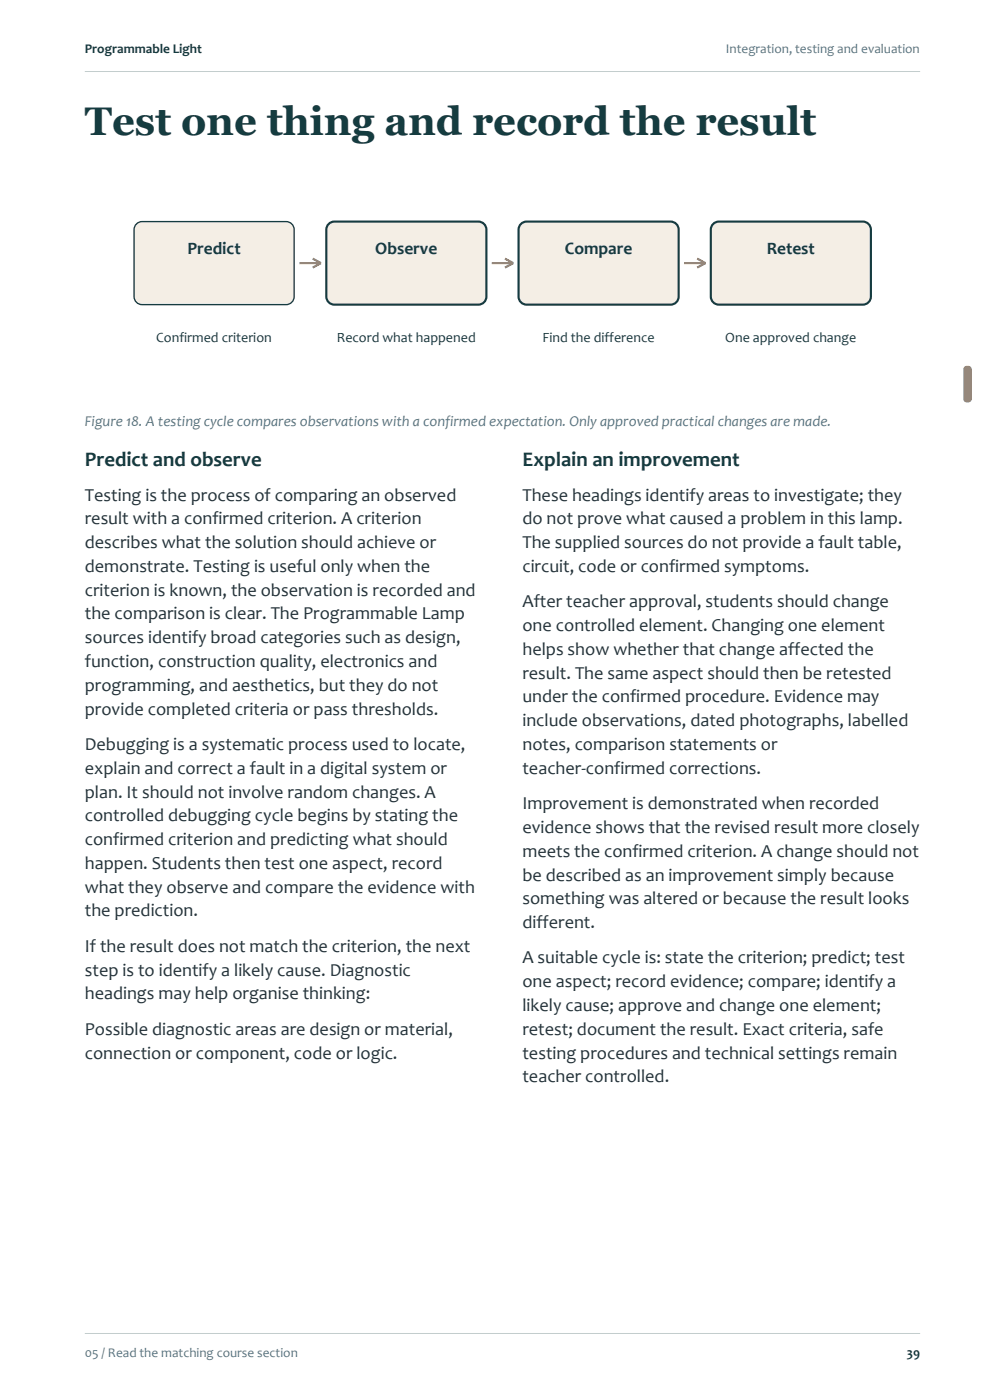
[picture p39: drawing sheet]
<svg xmlns="http://www.w3.org/2000/svg" width="210mm" height="297mm" viewBox="0 0 210 297" stroke-linecap="round" stroke-linejoin="round" font-family="sans-serif">
<defs><g id="words">
<text font-size="8.5" fill="#153c40" x="18" y="28.6">Test one thing and record the result</text>
<g font-size="4.4" fill="#153c40">
<text x="18" y="98.8">Predict and observe</text>
<text x="110.8" y="98.8">Explain an improvement</text>
</g>
<g font-size="3.9" fill="#25333a">
<text x="18" y="106.2">Testing is the process of comparing an observed</text>
<text x="110.8" y="106.2">These headings identify areas to investigate; they</text>
<text x="18" y="111.2">result with a confirmed criterion. A criterion</text>
<text x="110.8" y="111.2">do not prove what caused a problem in this lamp.</text>
<text x="18" y="116.3">describes what the solution should achieve or</text>
<text x="110.8" y="116.3">The supplied sources do not provide a fault table,</text>
<text x="18" y="121.3">demonstrate. Testing is useful only when the</text>
<text x="110.8" y="121.3">circuit, code or confirmed symptoms.</text>
<text x="18" y="126.4">criterion is known, the observation is recorded and</text>
<text x="18" y="131.4">the comparison is clear. The Programmable Lamp</text>
<text x="110.8" y="128.8">After teacher approval, students should change</text>
<text x="18" y="136.5">sources identify broad categories such as design,</text>
<text x="110.8" y="133.9">one controlled element. Changing one element</text>
<text x="18" y="141.5">function, construction quality, electronics and</text>
<text x="110.8" y="138.9">helps show whether that change affected the</text>
<text x="110.8" y="144">result. The same aspect should then be retested</text>
<text x="18" y="146.5">programming, and aesthetics, but they do not</text>
<text x="110.8" y="149">under the confirmed procedure. Evidence may</text>
<text x="18" y="151.6">provide completed criteria or pass thresholds.</text>
<text x="110.8" y="154.1">include observations, dated photographs, labelled</text>
<text x="18" y="159.1">Debugging is a systematic process used to locate,</text>
<text x="110.8" y="159.1">notes, comparison statements or</text>
<text x="18" y="164.1">explain and correct a fault in a digital system or</text>
<text x="110.8" y="164.1">teacher-confirmed corrections.</text>
<text x="18" y="169.2">plan. It should not involve random changes. A</text>
<text x="110.8" y="171.7">Improvement is demonstrated when recorded</text>
<text x="18" y="174.2">controlled debugging cycle begins by stating the</text>
<text x="18" y="179.3">confirmed criterion and predicting what should</text>
<text x="110.8" y="176.7">evidence shows that the revised result more closely</text>
<text x="18" y="184.3">happen. Students then test one aspect, record</text>
<text x="110.8" y="181.8">meets the confirmed criterion. A change should not</text>
<text x="18" y="189.4">what they observe and compare the evidence with</text>
<text x="110.8" y="186.8">be described as an improvement simply because</text>
<text x="110.8" y="191.8">something was altered or because the result looks</text>
<text x="18" y="194.4">the prediction.</text>
<text x="110.8" y="196.9">different.</text>
<text x="18" y="201.9">If the result does not match the criterion, the next</text>
<text x="18" y="207">step is to identify a likely cause. Diagnostic</text>
<text x="110.8" y="204.4">A suitable cycle is: state the criterion; predict; test</text>
<text x="110.8" y="209.4">one aspect; record evidence; compare; identify a</text>
<text x="18" y="212">headings may help organise thinking:</text>
<text x="110.8" y="214.5">likely cause; approve and change one element;</text>
<text x="18" y="219.5">Possible diagnostic areas are design or material,</text>
<text x="110.8" y="219.5">retest; document the result. Exact criteria, safe</text>
<text x="18" y="224.6">connection or component, code or logic.</text>
<text x="110.8" y="224.6">testing procedures and technical settings remain</text>
<text x="110.8" y="229.6">teacher controlled.</text>
</g>
<g font-size="3.7" fill="#153c40">
<text x="39.8" y="53.8">Predict</text>
<text x="79.6" y="53.8">Observe</text>
<text x="119.8" y="53.8">Compare</text>
<text x="162.6" y="53.8">Retest</text>
</g>
<text font-size="3.2" fill="#54748a" x="18" y="90.3">Figure 18. A testing cycle compares observations with a confirmed expectation. Only approved practical changes are made.</text>
<g font-size="3" fill="#153c40">
<text x="33.1" y="72.6">Confirmed criterion</text>
<text x="71.4" y="72.6">Record what happened</text>
<text x="115.1" y="72.6">Find the difference</text>
<text x="153.9" y="72.6">One approved change</text>
</g>
<g font-size="2.8" fill="#153c40">
<text x="18" y="11.3">Programmable Light</text>
<text x="192.4" y="287.8">39</text>
</g>
<g font-size="2.8" fill="#54748a">
<text x="154" y="11.3">Integration, testing and evaluation</text>
<text x="18" y="287.8">05 / Read the matching course section</text>
</g>
</g></defs>
<path d="M18 15.2h177.2" fill="none" stroke="#c3cdcd" stroke-width=".21"/>
<path d="M204.6 77.8l.5-.2a.81 .81 0 0 1 1 .7v6.4a.9 .9 0 0 1-.9 .7 .9 .9 0 0 1-.8-.7v-6.4z" fill-rule="evenodd" fill="#b66e3c"/>
<path d="M18 282.9h177.2" fill="none" stroke="#c3cdcd" stroke-width=".21"/>
<path d="M28.9 47.5l.8-.4 .4-.1h30.6a1.7 1.7 0 0 1 1.7 1.7v14.2a1.7 1.7 0 0 1-1.7 1.7h-30.6a1.7 1.7 0 0 1-1.7-1.7v-14.2l.1-.4z" fill-rule="evenodd" fill="#f4eee5" stroke="#153c40" stroke-width=".28"/>
<path d="M63.5 55.8h4.6M66.3 54.9l1.8 .9M68.1 55.8l-1.8 1" fill="none" stroke="#b66e3c" stroke-width=".45"/>
<path d="M69.7 47.5l.8-.4 .4-.1h30.6a1.7 1.7 0 0 1 1.7 1.7v14.2a1.7 1.7 0 0 1-1.7 1.7h-30.6a1.7 1.7 0 0 1-1.7-1.7v-14.2l.1-.4z" fill-rule="evenodd" fill="#f4eee5" stroke="#153c40" stroke-width=".45"/>
<path d="M104.3 55.8h4.6M107.1 54.9l1.8 .9M108.9 55.8l-1.8 1" fill="none" stroke="#b66e3c" stroke-width=".45"/>
<path d="M110.5 47.5l.7-.4 .5-.1h30.6a1.7 1.7 0 0 1 1.7 1.7v14.2a1.7 1.7 0 0 1-1.7 1.7h-30.6a1.7 1.7 0 0 1-1.7-1.7v-14.2l.1-.4z" fill-rule="evenodd" fill="#f4eee5" stroke="#153c40" stroke-width=".45"/>
<path d="M145.1 55.8h4.5M147.9 54.9l1.7 .9M149.6 55.8l-1.7 1" fill="none" stroke="#b66e3c" stroke-width=".45"/>
<path d="M151.3 47.5l.7-.4 .5-.1h30.5a1.7 1.7 0 0 1 1.7 1.7v14.2a1.7 1.7 0 0 1-1.7 1.7h-30.5a1.7 1.7 0 0 1-1.7-1.7v-14.2v-.4z" fill-rule="evenodd" fill="#f4eee5" stroke="#153c40" stroke-width=".45"/>
<use href="#words"/>
</svg>
